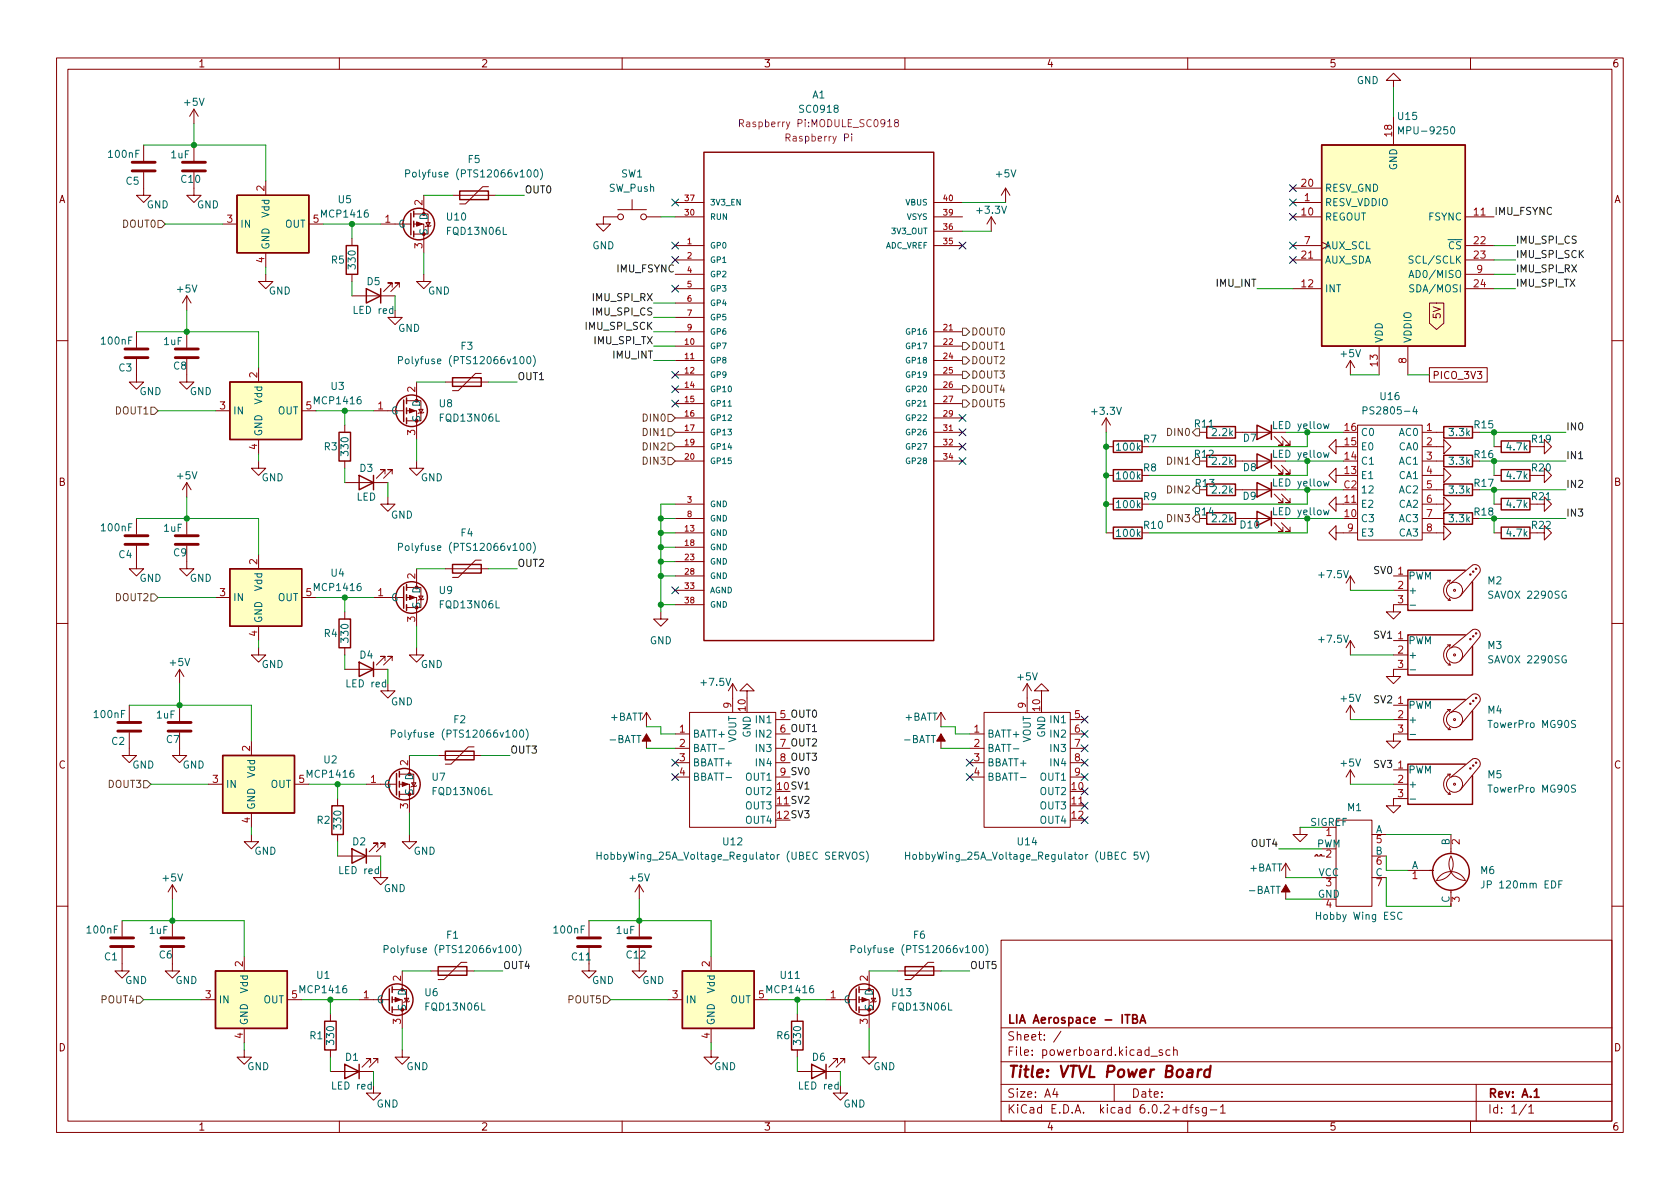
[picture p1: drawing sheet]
<svg xmlns="http://www.w3.org/2000/svg" width="297mm" height="210mm" viewBox="0 0 297 210" stroke-linecap="round" stroke-linejoin="round" font-family="sans-serif">
<defs><g id="words">
<text font-size="2.8" fill="#840000" x="178" y="190.6">Title: VTVL Power Board</text>
<g font-size="2.1" fill="#840000">
<text x="178" y="184">Sheet: /</text>
<text x="178" y="181">LIA Aerospace - ITBA</text>
<text x="178" y="186.7">File: powerboard.kicad_sch</text>
<text x="178" y="196.9">KiCad E.D.A. kicad 6.0.2+dfsg-1</text>
<text x="178" y="194.1">Size: A4</text>
<text x="200" y="194.1">Date:</text>
<text x="263" y="194.1">Rev: A.1</text>
<text x="263" y="196.9">Id: 1/1</text>
</g>
<g font-size="1.8" fill="#840000">
<text x="35" y="11.9">1</text>
<text x="85" y="11.9">2</text>
<text x="135" y="11.9">3</text>
<text x="185" y="11.9">4</text>
<text x="235" y="11.9">5</text>
<text x="285" y="11.9">6</text>
<text x="10.3" y="35.9">A</text>
<text x="285.3" y="35.9">A</text>
<text x="254.7" y="56.2" transform="rotate(-90 254.7 56.2)">5V</text>
<text x="253.2" y="67">PICO_3V3</text>
<text x="10.3" y="85.9">B</text>
<text x="285.3" y="85.9">B</text>
<text x="10.3" y="135.9">C</text>
<text x="285.3" y="135.9">C</text>
<text x="10.3" y="185.9">D</text>
<text x="285.3" y="185.9">D</text>
<text x="35" y="199.9">1</text>
<text x="85" y="199.9">2</text>
<text x="135" y="199.9">3</text>
<text x="185" y="199.9">4</text>
<text x="235" y="199.9">5</text>
<text x="285" y="199.9">6</text>
</g>
<g font-size="1.8" fill="#006464">
<text x="143.6" y="17.4">A1</text>
<text x="239.9" y="14.9">GND</text>
<text x="32.7" y="18.7">+5V</text>
<text x="141.6" y="19.9">SC0918</text>
<text x="247.2" y="21.2">U15</text>
<text x="248" y="23.7">MPU-9250</text>
<text x="19.3" y="27.9">100nF</text>
<text x="30.3" y="28">1uF</text>
<text x="82.8" y="28.8">F5</text>
<text x="22.3" y="32.7">C5</text>
<text x="32.1" y="32.3">C10</text>
<text x="59.8" y="35.9">U5</text>
<text x="73.2" y="31.4">Polyfuse (PTS12066v100)</text>
<text x="107.7" y="33.9">SW_Push</text>
<text x="109.8" y="31.4">SW1</text>
<text x="176.2" y="31.4">+5V</text>
<text x="234.2" y="33.9">RESV_GND</text>
<text x="247" y="30.1" transform="rotate(-90 247 30.1)">GND</text>
<text x="25.9" y="36.8">GND</text>
<text x="34.8" y="36.8">GND</text>
<text x="42.4" y="40.3">IN</text>
<text x="47.6" y="38.4" transform="rotate(-90 47.6 38.4)">Vdd</text>
<text x="50.4" y="40.3">OUT</text>
<text x="57" y="38.5">MCP1416</text>
<text x="70.4" y="40.3">G</text>
<text x="75.6" y="41.7" transform="rotate(-90 75.6 41.7)">S</text>
<text x="75.6" y="38.9" transform="rotate(-90 75.6 38.9)">D</text>
<text x="79.1" y="39">U10</text>
<text x="79.2" y="41.5">FQD13N06L</text>
<text x="172.9" y="37.8">+3.3V</text>
<text x="234.2" y="36.4">RESV_VDDIO</text>
<text x="234.2" y="39">REGOUT</text>
<text x="252.6" y="39">FSYNC</text>
<text x="47.6" y="44.2" transform="rotate(-90 47.6 44.2)">GND</text>
<text x="58.6" y="46.6">R5</text>
<text x="62.9" y="47.4" transform="rotate(-90 62.9 47.4)">330</text>
<text x="104.7" y="44.1">GND</text>
<text x="234.2" y="46.6">AUX_SDA</text>
<text x="234.2" y="44.1">AUX_SCL</text>
<text x="249.7" y="46.6">SCL/SCLK</text>
<text x="254.7" y="44.1">~{CS}</text>
<text x="31.4" y="51.7">+5V</text>
<text x="47.5" y="52.1">GND</text>
<text x="64.9" y="50.4">D5</text>
<text x="75.7" y="52.1">GND</text>
<text x="234.2" y="51.7">INT</text>
<text x="249.8" y="51.7">SDA/MOSI</text>
<text x="250" y="49.1">AD0/MISO</text>
<text x="62.6" y="55.5">LED red</text>
<text x="70.4" y="58.7">GND</text>
<text x="18" y="60.9">100nF</text>
<text x="21" y="65.7">C3</text>
<text x="29" y="61">1uF</text>
<text x="30.7" y="65.3">C8</text>
<text x="71.9" y="64.4">Polyfuse (PTS12066v100)</text>
<text x="81.5" y="61.8">F3</text>
<text x="237.1" y="63.2">+5V</text>
<text x="244.5" y="60.7" transform="rotate(-90 244.5 60.7)">VDD</text>
<text x="249.6" y="60.7" transform="rotate(-90 249.6 60.7)">VDDIO</text>
<text x="24.6" y="69.9">GND</text>
<text x="33.5" y="69.9">GND</text>
<text x="46.4" y="71.4" transform="rotate(-90 46.4 71.4)">Vdd</text>
<text x="55.8" y="71.5">MCP1416</text>
<text x="58.6" y="68.9">U3</text>
<text x="74.3" y="71.9" transform="rotate(-90 74.3 71.9)">D</text>
<text x="244.1" y="70.7">U16</text>
<text x="41.1" y="73.3">IN</text>
<text x="46.4" y="77.2" transform="rotate(-90 46.4 77.2)">GND</text>
<text x="49.1" y="73.3">OUT</text>
<text x="69.1" y="73.3">G</text>
<text x="74.3" y="74.7" transform="rotate(-90 74.3 74.7)">S</text>
<text x="77.7" y="72">U8</text>
<text x="78" y="74.5">FQD13N06L</text>
<text x="193.2" y="73.3">+3.3V</text>
<text x="211.3" y="75.6">R11</text>
<text x="214.4" y="77.1">2.2k</text>
<text x="225.3" y="75.9">LED yellow</text>
<text x="240.5" y="77.1">C0</text>
<text x="241.8" y="73.3">PS2805-4</text>
<text x="247.4" y="77.1">AC0</text>
<text x="256.3" y="77.1">3.3k</text>
<text x="260.7" y="75.7">R15</text>
<text x="57.3" y="79.6">R3</text>
<text x="61.6" y="80.4" transform="rotate(-90 61.6 80.4)">330</text>
<text x="63.6" y="83.4">D3</text>
<text x="197.5" y="79.7">100k</text>
<text x="202.2" y="78.3">R7</text>
<text x="202.2" y="83.4">R8</text>
<text x="211.3" y="80.9">R12</text>
<text x="214.4" y="82.2">2.2k</text>
<text x="219.8" y="83.3">D8</text>
<text x="219.8" y="78.1">D7</text>
<text x="225.3" y="80.9">LED yellow</text>
<text x="240.5" y="82.2">C1</text>
<text x="240.5" y="79.6">E0</text>
<text x="247.4" y="79.6">CA0</text>
<text x="247.4" y="82.2">AC1</text>
<text x="256.3" y="82.2">3.3k</text>
<text x="266.5" y="79.6">4.7k</text>
<text x="270.9" y="83.4">R20</text>
<text x="270.9" y="78.3">R19</text>
<text x="31.4" y="84.7">+5V</text>
<text x="46.2" y="85.1">GND</text>
<text x="63" y="88.5">LED</text>
<text x="74.4" y="85.1">GND</text>
<text x="197.5" y="84.8">100k</text>
<text x="197.5" y="89.8">100k</text>
<text x="202.2" y="88.4">R9</text>
<text x="211.4" y="86.1">R13</text>
<text x="214.4" y="87.3">2.2k</text>
<text x="219.8" y="88.4">D9</text>
<text x="225.3" y="86">LED yellow</text>
<text x="240.5" y="89.8">E2</text>
<text x="240.5" y="84.7">E1</text>
<text x="240.5" y="87.2">12</text>
<text x="247.4" y="84.7">CA1</text>
<text x="247.4" y="87.2">AC2</text>
<text x="247.4" y="89.8">CA2</text>
<text x="256.3" y="87.3">3.3k</text>
<text x="266.5" y="84.7">4.7k</text>
<text x="266.5" y="89.8">4.7k</text>
<text x="270.9" y="88.4">R21</text>
<text x="18" y="93.9">100nF</text>
<text x="29" y="94">1uF</text>
<text x="69.1" y="91.7">GND</text>
<text x="81.5" y="94.9">F4</text>
<text x="197.5" y="94.9">100k</text>
<text x="202.3" y="93.5">R10</text>
<text x="211.3" y="91.1">R14</text>
<text x="214.4" y="92.3">2.2k</text>
<text x="219.4" y="93.4">D10</text>
<text x="225.3" y="91.1">LED yellow</text>
<text x="240.5" y="92.3">C3</text>
<text x="240.5" y="94.9">E3</text>
<text x="247.4" y="92.3">AC3</text>
<text x="247.4" y="94.9">CA3</text>
<text x="256.3" y="92.3">3.3k</text>
<text x="266.5" y="94.9">4.7k</text>
<text x="270.9" y="93.5">R22</text>
<text x="21" y="98.7">C4</text>
<text x="30.7" y="98.4">C9</text>
<text x="58.6" y="102">U4</text>
<text x="71.9" y="97.4">Polyfuse (PTS12066v100)</text>
<text x="24.6" y="102.9">GND</text>
<text x="33.5" y="102.9">GND</text>
<text x="41.1" y="106.3">IN</text>
<text x="46.4" y="104.4" transform="rotate(-90 46.4 104.4)">Vdd</text>
<text x="49.1" y="106.3">OUT</text>
<text x="55.8" y="104.5">MCP1416</text>
<text x="69.1" y="106.3">G</text>
<text x="74.3" y="107.7" transform="rotate(-90 74.3 107.7)">S</text>
<text x="74.3" y="104.9" transform="rotate(-90 74.3 104.9)">D</text>
<text x="77.7" y="105">U9</text>
<text x="78" y="107.6">FQD13N06L</text>
<text x="233.4" y="102.2">+7.5V</text>
<text x="248.9" y="102.5">PWM</text>
<text x="248.9" y="105">+</text>
<text x="263.1" y="103.3">M2</text>
<text x="263.5" y="105.9">SAVOX 2290SG</text>
<text x="46.4" y="110.2" transform="rotate(-90 46.4 110.2)">GND</text>
<text x="57.3" y="112.6">R4</text>
<text x="61.6" y="113.5" transform="rotate(-90 61.6 113.5)">330</text>
<text x="114.9" y="113.9">GND</text>
<text x="233.4" y="113.7">+7.5V</text>
<text x="248.9" y="113.9">PWM</text>
<text x="30.1" y="117.8">+5V</text>
<text x="46.2" y="118.1">GND</text>
<text x="63.6" y="116.5">D4</text>
<text x="74.4" y="118.1">GND</text>
<text x="248.9" y="116.5">+</text>
<text x="263.1" y="114.7">M3</text>
<text x="263.5" y="117.3">SAVOX 2290SG</text>
<text x="61.4" y="121.5">LED red</text>
<text x="69.1" y="124.7">GND</text>
<text x="124.1" y="121.3">+7.5V</text>
<text x="180" y="120.3">+5V</text>
<text x="237.1" y="124.1">+5V</text>
<text x="248.9" y="125.3">PWM</text>
<text x="16.8" y="127">100nF</text>
<text x="19.8" y="131.7">C2</text>
<text x="27.7" y="127">1uF</text>
<text x="29.4" y="131.4">C7</text>
<text x="70.6" y="130.4">Polyfuse (PTS12066v100)</text>
<text x="80.2" y="127.9">F2</text>
<text x="107.9" y="131.4">-BATT</text>
<text x="107.9" y="127.4">+BATT</text>
<text x="122.4" y="130.4">BATT+</text>
<text x="130.2" y="131.4" transform="rotate(-90 130.2 131.4)">VOUT</text>
<text x="132.7" y="130.4" transform="rotate(-90 132.7 130.4)">GND</text>
<text x="133.9" y="127.9">IN1</text>
<text x="133.9" y="130.4">IN2</text>
<text x="159.9" y="131.4">-BATT</text>
<text x="160" y="127.4">+BATT</text>
<text x="174.5" y="130.4">BATT+</text>
<text x="182.2" y="131.4" transform="rotate(-90 182.2 131.4)">VOUT</text>
<text x="184.8" y="130.4" transform="rotate(-90 184.8 130.4)">GND</text>
<text x="186" y="127.9">IN1</text>
<text x="186" y="130.4">IN2</text>
<text x="248.9" y="127.9">+</text>
<text x="263.1" y="126.2">M4</text>
<text x="263.6" y="128.7">TowerPro MG90S</text>
<text x="23.4" y="135.9">GND</text>
<text x="32.3" y="135.9">GND</text>
<text x="45.1" y="137.4" transform="rotate(-90 45.1 137.4)">Vdd</text>
<text x="54.5" y="137.5">MCP1416</text>
<text x="57.3" y="135">U2</text>
<text x="73" y="137.9" transform="rotate(-90 73 137.9)">D</text>
<text x="122.4" y="133">BATT-</text>
<text x="122.4" y="135.5">BBATT+</text>
<text x="133.9" y="133">IN3</text>
<text x="133.9" y="135.5">IN4</text>
<text x="174.5" y="133">BATT-</text>
<text x="174.5" y="135.5">BBATT+</text>
<text x="186" y="133">IN3</text>
<text x="186" y="135.5">IN4</text>
<text x="237.1" y="135.5">+5V</text>
<text x="248.9" y="136.8">PWM</text>
<text x="263.1" y="137.6">M5</text>
<text x="39.9" y="139.3">IN</text>
<text x="45.1" y="143.3" transform="rotate(-90 45.1 143.3)">GND</text>
<text x="47.8" y="139.3">OUT</text>
<text x="67.8" y="139.3">G</text>
<text x="73" y="140.7" transform="rotate(-90 73 140.7)">S</text>
<text x="76.4" y="138">U7</text>
<text x="76.7" y="140.6">FQD13N06L</text>
<text x="122.4" y="138">BBATT-</text>
<text x="131.9" y="140.6">OUT2</text>
<text x="131.9" y="143.1">OUT3</text>
<text x="131.9" y="138">OUT1</text>
<text x="174.5" y="138">BBATT-</text>
<text x="184" y="140.6">OUT2</text>
<text x="184" y="143.1">OUT3</text>
<text x="184" y="138">OUT1</text>
<text x="238.3" y="143.4">M1</text>
<text x="248.9" y="139.3">+</text>
<text x="263.6" y="140.1">TowerPro MG90S</text>
<text x="56.1" y="145.7">R2</text>
<text x="60.3" y="146.5" transform="rotate(-90 60.3 146.5)">330</text>
<text x="62.4" y="149.5">D2</text>
<text x="127.9" y="149.5">U12</text>
<text x="131.9" y="145.7">OUT4</text>
<text x="180" y="149.5">U14</text>
<text x="184" y="145.7">OUT4</text>
<text x="231.7" y="146">SIGREF</text>
<text x="232.8" y="149.9">PWM</text>
<text x="243.2" y="147.3">A</text>
<text x="256.3" y="149.5" transform="rotate(-90 256.3 149.5)">B</text>
<text x="28.9" y="155.9">+5V</text>
<text x="45" y="151.1">GND</text>
<text x="60.1" y="154.6">LED red</text>
<text x="73.1" y="151.1">GND</text>
<text x="106.9" y="152">HobbyWing_25A_Voltage_Regulator (UBEC SERVOS)</text>
<text x="111.4" y="155.9">+5V</text>
<text x="161.6" y="152">HobbyWing_25A_Voltage_Regulator (UBEC 5V)</text>
<text x="220.9" y="154.1">+BATT</text>
<text x="233.1" y="154.9">VCC</text>
<text x="243.2" y="151.1">B</text>
<text x="243.2" y="154.9">C</text>
<text x="249.6" y="153.7">A</text>
<text x="261.8" y="154.6">M6</text>
<text x="67.8" y="157.7">GND</text>
<text x="220.9" y="158.1">-BATT</text>
<text x="233" y="158.7">GND</text>
<text x="256.3" y="159.6" transform="rotate(-90 256.3 159.6)">C</text>
<text x="262.7" y="157.1">JP 120mm EDF</text>
<text x="15.5" y="165.1">100nF</text>
<text x="26.5" y="165.1">1uF</text>
<text x="79" y="166">F1</text>
<text x="98.1" y="165.1">100nF</text>
<text x="109" y="165.1">1uF</text>
<text x="161.5" y="166">F6</text>
<text x="233.1" y="162.6">Hobby Wing ESC</text>
<text x="18.5" y="169.8">C1</text>
<text x="22.1" y="174">GND</text>
<text x="28.2" y="169.5">C6</text>
<text x="31" y="174">GND</text>
<text x="56" y="173.1">U1</text>
<text x="69.3" y="168.5">Polyfuse (PTS12066v100)</text>
<text x="101.2" y="169.8">C11</text>
<text x="104.7" y="174">GND</text>
<text x="110.8" y="169.5">C12</text>
<text x="113.5" y="174">GND</text>
<text x="138.1" y="173.1">U11</text>
<text x="151.9" y="168.5">Polyfuse (PTS12066v100)</text>
<text x="38.6" y="177.4">IN</text>
<text x="43.8" y="175.5" transform="rotate(-90 43.8 175.5)">Vdd</text>
<text x="46.6" y="177.4">OUT</text>
<text x="53.2" y="175.6">MCP1416</text>
<text x="66.5" y="177.4">G</text>
<text x="71.8" y="178.8" transform="rotate(-90 71.8 178.8)">S</text>
<text x="71.8" y="176" transform="rotate(-90 71.8 176)">D</text>
<text x="75.1" y="176.1">U6</text>
<text x="75.4" y="178.7">FQD13N06L</text>
<text x="121.2" y="177.4">IN</text>
<text x="126.4" y="175.5" transform="rotate(-90 126.4 175.5)">Vdd</text>
<text x="129.1" y="177.4">OUT</text>
<text x="135.8" y="175.6">MCP1416</text>
<text x="149.1" y="177.4">G</text>
<text x="154.3" y="178.8" transform="rotate(-90 154.3 178.8)">S</text>
<text x="154.3" y="176" transform="rotate(-90 154.3 176)">D</text>
<text x="157.8" y="176.1">U13</text>
<text x="158" y="178.7">FQD13N06L</text>
<text x="43.8" y="181.4" transform="rotate(-90 43.8 181.4)">GND</text>
<text x="54.8" y="183.8">R1</text>
<text x="59.1" y="184.6" transform="rotate(-90 59.1 184.6)">330</text>
<text x="126.4" y="181.4" transform="rotate(-90 126.4 181.4)">GND</text>
<text x="137.3" y="183.8">R6</text>
<text x="141.6" y="184.6" transform="rotate(-90 141.6 184.6)">330</text>
<text x="43.7" y="189.2">GND</text>
<text x="61.1" y="187.6">D1</text>
<text x="71.8" y="189.2">GND</text>
<text x="126.2" y="189.2">GND</text>
<text x="143.6" y="187.6">D6</text>
<text x="154.4" y="189.2">GND</text>
<text x="58.8" y="192.7">LED red</text>
<text x="66.6" y="195.8">GND</text>
<text x="141.4" y="192.7">LED red</text>
<text x="149.1" y="195.8">GND</text>
</g>
<g font-size="1.8" fill="#840084">
<text x="131.5" y="22.5">Raspberry Pi:MODULE_SC0918</text>
<text x="139.3" y="25">Raspberry Pi</text>
</g>
<g font-size="1.8" fill="#a90000">
<text x="246.1" y="24.1" transform="rotate(-90 246.1 24.1)">18</text>
<text x="46.7" y="33.8" transform="rotate(-90 46.7 33.8)">2</text>
<text x="230.2" y="33">20</text>
<text x="230.6" y="35.6">1</text>
<text x="40.1" y="39.4">3</text>
<text x="55.4" y="39.4">5</text>
<text x="68.1" y="39.4">1</text>
<text x="74.7" y="36.3" transform="rotate(-90 74.7 36.3)">2</text>
<text x="230.2" y="38.1">10</text>
<text x="260.6" y="38.1">11</text>
<text x="46.7" y="46.5" transform="rotate(-90 46.7 46.5)">4</text>
<text x="74.7" y="43.9" transform="rotate(-90 74.7 43.9)">3</text>
<text x="230.2" y="45.7">21</text>
<text x="230.6" y="43.2">7</text>
<text x="260.6" y="43.2">22</text>
<text x="260.6" y="45.7">23</text>
<text x="230.2" y="50.8">12</text>
<text x="260.6" y="50.8">24</text>
<text x="261.1" y="48.3">9</text>
<text x="243.6" y="64.7" transform="rotate(-90 243.6 64.7)">13</text>
<text x="248.7" y="64.2" transform="rotate(-90 248.7 64.2)">8</text>
<text x="45.5" y="66.8" transform="rotate(-90 45.5 66.8)">2</text>
<text x="73.4" y="69.3" transform="rotate(-90 73.4 69.3)">2</text>
<text x="38.9" y="72.4">3</text>
<text x="54.1" y="72.4">5</text>
<text x="66.8" y="72.4">1</text>
<text x="73.4" y="76.9" transform="rotate(-90 73.4 76.9)">3</text>
<text x="237.8" y="76.2">16</text>
<text x="252.2" y="76.2">1</text>
<text x="45.5" y="79.5" transform="rotate(-90 45.5 79.5)">4</text>
<text x="237.8" y="83.8">13</text>
<text x="237.8" y="81.3">14</text>
<text x="237.8" y="78.7">15</text>
<text x="252.2" y="78.7">2</text>
<text x="252.2" y="81.3">3</text>
<text x="252.2" y="83.8">4</text>
<text x="237.6" y="86.4">C2</text>
<text x="237.8" y="88.9">11</text>
<text x="252.2" y="86.4">5</text>
<text x="252.2" y="88.9">6</text>
<text x="237.8" y="91.4">10</text>
<text x="238.3" y="94">9</text>
<text x="252.2" y="91.4">7</text>
<text x="252.2" y="94">8</text>
<text x="45.5" y="99.8" transform="rotate(-90 45.5 99.8)">2</text>
<text x="247.2" y="101.6">1</text>
<text x="38.9" y="105.4">3</text>
<text x="54.1" y="105.4">5</text>
<text x="66.8" y="105.4">1</text>
<text x="73.4" y="102.3" transform="rotate(-90 73.4 102.3)">2</text>
<text x="247.2" y="104.1">2</text>
<text x="247.2" y="106.7">3</text>
<text x="45.5" y="112.5" transform="rotate(-90 45.5 112.5)">4</text>
<text x="73.4" y="110" transform="rotate(-90 73.4 110)">3</text>
<text x="247.2" y="113">1</text>
<text x="247.2" y="115.6">2</text>
<text x="247.2" y="118.1">3</text>
<text x="129.3" y="125.2" transform="rotate(-90 129.3 125.2)">9</text>
<text x="131.8" y="125.7" transform="rotate(-90 131.8 125.7)">10</text>
<text x="181.4" y="125.2" transform="rotate(-90 181.4 125.2)">9</text>
<text x="183.9" y="125.7" transform="rotate(-90 183.9 125.7)">10</text>
<text x="247.2" y="124.5">1</text>
<text x="120.2" y="129.5">1</text>
<text x="172.2" y="129.5">1</text>
<text x="190" y="127">5</text>
<text x="190" y="129.5">6</text>
<text x="247.2" y="127">2</text>
<text x="247.2" y="129.5">3</text>
<text x="44.2" y="132.8" transform="rotate(-90 44.2 132.8)">2</text>
<text x="72.1" y="135.4" transform="rotate(-90 72.1 135.4)">2</text>
<text x="120.2" y="132.1">2</text>
<text x="120.2" y="134.6">3</text>
<text x="120.2" y="137.2">4</text>
<text x="172.2" y="132.1">2</text>
<text x="172.2" y="134.6">3</text>
<text x="172.2" y="137.2">4</text>
<text x="190" y="132.1">7</text>
<text x="190" y="134.6">8</text>
<text x="190" y="137.2">9</text>
<text x="247.2" y="135.9">1</text>
<text x="37.6" y="138.4">3</text>
<text x="52.8" y="138.4">5</text>
<text x="65.5" y="138.4">1</text>
<text x="72.1" y="143" transform="rotate(-90 72.1 143)">3</text>
<text x="189.5" y="139.7">10</text>
<text x="189.5" y="142.2">11</text>
<text x="247.2" y="138.4">2</text>
<text x="247.2" y="141">3</text>
<text x="44.2" y="145.5" transform="rotate(-90 44.2 145.5)">4</text>
<text x="189.5" y="144.8">12</text>
<text x="234.5" y="147.8">1</text>
<text x="243.3" y="149.1">5</text>
<text x="258.1" y="149.3" transform="rotate(-90 258.1 149.3)">2</text>
<text x="234.5" y="151.6">2</text>
<text x="243.3" y="152.9">6</text>
<text x="249.7" y="155.4">1</text>
<text x="234.5" y="156.7">3</text>
<text x="234.5" y="160.5">4</text>
<text x="243.3" y="156.7">7</text>
<text x="258.1" y="159.5" transform="rotate(-90 258.1 159.5)">3</text>
<text x="42.9" y="170.9" transform="rotate(-90 42.9 170.9)">2</text>
<text x="70.9" y="173.5" transform="rotate(-90 70.9 173.5)">2</text>
<text x="125.5" y="170.9" transform="rotate(-90 125.5 170.9)">2</text>
<text x="153.4" y="173.5" transform="rotate(-90 153.4 173.5)">2</text>
<text x="36.3" y="176.5">3</text>
<text x="51.6" y="176.5">5</text>
<text x="64.3" y="176.5">1</text>
<text x="118.9" y="176.5">3</text>
<text x="134.1" y="176.5">5</text>
<text x="146.8" y="176.5">1</text>
<text x="42.9" y="183.6" transform="rotate(-90 42.9 183.6)">4</text>
<text x="70.9" y="181.1" transform="rotate(-90 70.9 181.1)">3</text>
<text x="125.5" y="183.6" transform="rotate(-90 125.5 183.6)">4</text>
<text x="153.4" y="181.1" transform="rotate(-90 153.4 181.1)">3</text>
</g>
<g font-size="1.8" fill="#0f0f0f">
<text x="92.7" y="34.2">OUT0</text>
<text x="264.2" y="38">IMU_FSYNC</text>
<text x="268" y="43.1">IMU_SPI_CS</text>
<text x="268" y="45.6">IMU_SPI_SCK</text>
<text x="105.1" y="53.2">IMU_SPI_RX</text>
<text x="109.2" y="48.2">IMU_FSYNC</text>
<text x="215.2" y="50.7">IMU_INT</text>
<text x="268" y="48.2">IMU_SPI_RX</text>
<text x="268" y="50.7">IMU_SPI_TX</text>
<text x="103.8" y="58.3">IMU_SPI_SCK</text>
<text x="105.1" y="55.8">IMU_SPI_CS</text>
<text x="105.2" y="60.9">IMU_SPI_TX</text>
<text x="108.5" y="63.4">IMU_INT</text>
<text x="91.4" y="67.2">OUT1</text>
<text x="276.9" y="76.1">IN0</text>
<text x="276.9" y="81.2">IN1</text>
<text x="276.9" y="86.3">IN2</text>
<text x="276.9" y="91.3">IN3</text>
<text x="91.4" y="100.2">OUT2</text>
<text x="243" y="101.5">SV0</text>
<text x="243" y="112.9">SV1</text>
<text x="243" y="124.4">SV2</text>
<text x="137.9" y="127">5 OUT0</text>
<text x="137.9" y="129.5">6 OUT1</text>
<text x="90.2" y="133.2">OUT3</text>
<text x="137.9" y="132.1">7 OUT2</text>
<text x="137.9" y="134.6">8 OUT3</text>
<text x="137.9" y="137.2">9 SV0</text>
<text x="243" y="135.8">SV3</text>
<text x="137.4" y="139.7">10SV1</text>
<text x="137.4" y="142.2">11SV2</text>
<text x="137.4" y="144.8">12SV3</text>
<text x="221.3" y="149.8">OUT4</text>
<text x="88.9" y="171.3">OUT4</text>
<text x="171.4" y="171.3">OUT5</text>
</g>
<g font-size="1.8" fill="#725600">
<text x="21.8" y="40.3">DOUT0</text>
<text x="171.6" y="59.3">DOUT0</text>
<text x="171.6" y="64.4">DOUT2</text>
<text x="171.6" y="61.8">DOUT1</text>
<text x="171.6" y="66.9">DOUT3</text>
<text x="171.6" y="69.5">DOUT4</text>
<text x="20.5" y="73.3">DOUT1</text>
<text x="113.9" y="74.5">DIN0</text>
<text x="113.9" y="77.1">DIN1</text>
<text x="171.6" y="72">DOUT5</text>
<text x="206.6" y="77.1">DIN0</text>
<text x="113.9" y="82.2">DIN3</text>
<text x="113.9" y="79.6">DIN2</text>
<text x="206.6" y="82.2">DIN1</text>
<text x="206.6" y="87.2">DIN2</text>
<text x="206.6" y="92.3">DIN3</text>
<text x="20.5" y="106.3">DOUT2</text>
<text x="19.2" y="139.3">DOUT3</text>
<text x="18" y="177.4">POUT4</text>
<text x="100.6" y="177.4">POUT5</text>
</g>
<g font-size="1.8" fill="#009600">
<text x="260.7" y="81">R16</text>
<text x="260.7" y="86.1">R17</text>
<text x="260.7" y="91.2">R18</text>
</g>
<g font-size="1.4" fill="#a90000">
<text x="121.1" y="35.6">37</text>
<text x="166.9" y="35.6">40</text>
<text x="121.1" y="38.1">30</text>
<text x="166.9" y="40.6">36</text>
<text x="166.9" y="38.1">39</text>
<text x="121.5" y="43.2">1</text>
<text x="121.5" y="45.7">2</text>
<text x="166.9" y="43.2">35</text>
<text x="121.5" y="48.3">4</text>
<text x="121.5" y="50.8">5</text>
<text x="121.5" y="53.3">6</text>
<text x="121.5" y="55.9">7</text>
<text x="121.5" y="58.4">9</text>
<text x="166.9" y="58.4">21</text>
<text x="121.1" y="61">10</text>
<text x="121.1" y="63.5">11</text>
<text x="166.9" y="61">22</text>
<text x="166.9" y="63.5">24</text>
<text x="121.1" y="66">12</text>
<text x="121.1" y="68.6">14</text>
<text x="121.1" y="71.1">15</text>
<text x="166.9" y="66">25</text>
<text x="166.9" y="68.6">26</text>
<text x="166.9" y="71.1">27</text>
<text x="121.1" y="73.7">16</text>
<text x="121.1" y="76.2">17</text>
<text x="166.9" y="73.7">29</text>
<text x="166.9" y="76.2">31</text>
<text x="121.1" y="78.7">19</text>
<text x="121.1" y="81.3">20</text>
<text x="166.9" y="78.7">32</text>
<text x="166.9" y="81.3">34</text>
<text x="121.5" y="88.9">3</text>
<text x="121.1" y="94">13</text>
<text x="121.5" y="91.4">8</text>
<text x="121.1" y="96.5">18</text>
<text x="121.1" y="99.1">23</text>
<text x="121.1" y="101.6">28</text>
<text x="121.1" y="104.1">33</text>
<text x="121.1" y="106.7">38</text>
</g>
<g font-size="1.4" fill="#006464">
<text x="125.5" y="38.9">RUN</text>
<text x="125.5" y="36.3">3V3_EN</text>
<text x="157.8" y="41.4">3V3_OUT</text>
<text x="160.2" y="36.3">VBUS</text>
<text x="160.3" y="38.9">VSYS</text>
<text x="125.5" y="43.9">GP0</text>
<text x="125.5" y="46.5">GP1</text>
<text x="156.5" y="43.9">ADC_VREF</text>
<text x="125.5" y="49">GP2</text>
<text x="125.5" y="51.6">GP3</text>
<text x="125.5" y="54.1">GP4</text>
<text x="125.5" y="56.6">GP5</text>
<text x="125.5" y="59.2">GP6</text>
<text x="160.5" y="59.2">GP16</text>
<text x="125.5" y="61.7">GP7</text>
<text x="125.5" y="64.3">GP8</text>
<text x="160.5" y="61.7">GP17</text>
<text x="160.5" y="64.3">GP18</text>
<text x="125.5" y="66.8">GP9</text>
<text x="125.5" y="69.3">GP10</text>
<text x="125.5" y="71.9">GP11</text>
<text x="160.5" y="66.8">GP19</text>
<text x="160.5" y="69.3">GP20</text>
<text x="160.5" y="71.9">GP21</text>
<text x="125.5" y="74.4">GP12</text>
<text x="125.5" y="77">GP13</text>
<text x="160.5" y="74.4">GP22</text>
<text x="160.5" y="77">GP26</text>
<text x="125.5" y="79.5">GP14</text>
<text x="125.5" y="82">GP15</text>
<text x="160.5" y="79.5">GP27</text>
<text x="160.5" y="82">GP28</text>
<text x="125.5" y="89.7">GND</text>
<text x="125.5" y="94.7">GND</text>
<text x="125.5" y="92.2">GND</text>
<text x="125.5" y="97.3">GND</text>
<text x="125.5" y="99.8">GND</text>
<text x="125.5" y="102.4">GND</text>
<text x="125.5" y="104.9">AGND</text>
<text x="125.5" y="107.4">GND</text>
</g>
</g></defs>
<g fill="none" stroke="#840000" stroke-width=".18">
<path d="M10 10.2h277v190.1h-277zM12 12.2h273v186.1h-273zM34.3 19.3l-.8 1.3M34.3 19.3v2.5M34.3 19.3l.8 1.3M60 10.2v2M110 10.2v2M160 10.2v2M210 10.2v2M246.4 14.2h-1.3l1.3-1.3 1.2 1.3h-1.2v1.3M260 10.2v2M25.4 30.5v4h1.3l-1.3 1.3-1.3-1.3h1.3"/>
<path d="M25.4 25.6v2.8M34.3 30.5v4h1.3l-1.3 1.3-1.3-1.3h1.3M34.3 25.6v2.8M39.4 39.6h2.5M47 32v2.5M54.6 39.6h2.5M67.3 39.6h5.3M73.2 39.6h1.7v5.1M73.2 37.8h2.5v3.6h-2.5M74.9 34.5v2.6M75.3 39.4h.8l-.4 .6zM76.2 39.9l-.1 .1h-.8l-.1 .1"/>
<path d="M80 34.5h7.6M86.4 33h-1.1l-3 3.1h-1M109.2 38.3h-2.5v1.3h1.2l-1.2 1.3-1.3-1.3h1.3M109.2 37.1h5.1M111.8 35.3v1.8M114.3 38.3h2.5M119.4 38.3h5.1M119.4 35.8h5.1M165.1 38.3h5.1M165.1 35.8h5.1M175.3 38.3l-.8 1.3M175.3 38.3v2.6"/>
<path d="M175.3 38.3l.7 1.3M177.8 33.3l-.8 1.2M177.8 33.3v2.5M177.8 33.3l.8 1.2M228.6 38.3h5.1M228.6 35.8h5.1M228.6 33.3h5.1M246.4 20.6v5M259.1 38.3h5.1M24.1 58.7v2.8M33 52.3l-.7 1.3M33 52.3v2.6"/>
<path d="M33 58.7v2.8M33 52.3l.8 1.3M47 48.5v1.3h1.3l-1.3 1.2-1.3-1.2h1.3M47 44.7v2.5M62.2 52.3h7.6M62.2 42.2v1.2M62.2 48.5v1.3M69.3 50.8v-.8h-.7h.7l-1.5 1.6M69.8 54.9v1.2h1.3l-1.3 1.3-1.2-1.3h1.2M70.6 50.8v-.8h-.8h.8l-1.5 1.6M74.9 48.5v1.3h1.3l-1.3 1.2-1.2-1.2h1.2M119.4 43.4h5.1"/>
<path d="M119.4 46h5.1M119.4 58.7h5.1M119.4 48.5h5.1M119.4 51h5.1M119.4 53.6h5.1M119.4 56.1h5.1M165.1 43.4h5.1M165.1 58.7h5.1M165.1 40.9h5.1M228.6 43.4h5.1M228.6 46h5.1M228.6 51h5.1"/>
<path d="M252.7 53.6h2.6v3.6l-1.3 1.1-1.3-1.1zM259.1 43.4h5.1M259.1 46h5.1M259.1 48.5h5.1M259.1 51h5.1M10 60.2h2M24.1 63.5v4.1h1.3l-1.3 1.2-1.2-1.2h1.2M33 63.5v4.1h1.3l-1.3 1.2-1.3-1.2h1.3M38.1 72.6h2.5M45.7 65v2.6M45.7 77.7v2.6M53.3 72.6h2.6"/>
<path d="M61 75.2v1.2M66 72.6h5.4M71.9 72.6h1.8v5.1M71.9 70.9h2.5v3.5h-2.5M73.7 67.6v2.5M74 72.4h.8l-.4 .6zM74.9 72.9l-.1 .1h-.8l-.1 .1M78.7 67.6h7.7M85.1 66h-1l-3.1 3.1h-1M119.4 61.2h5.1M119.4 63.7h5.1M119.4 66.3h5.1"/>
<path d="M119.4 68.8h5.1M119.4 71.4h5.1M119.4 73.9h5.1M119.4 76.4h5.1M119.4 79h5.1M165.1 61.2h5.1M165.1 63.7h5.1M165.1 66.3h5.1M165.1 68.8h5.1M165.1 71.4h5.1M165.1 73.9h5.1M165.1 76.4h5.1"/>
<path d="M165.1 79h5.1M195.6 79h1.2M195.6 73.9l-.8 1.3M195.6 73.9v2.5M195.6 73.9l.7 1.3M201.9 79h1.3M212.1 76.4h1.3M218.4 76.4h1.3M222.2 76.4h5.1M225.3 77.2l1.5 1.5h-.7h.7v-.7M226.6 77.2l1.5 1.5h-.8h.8v-.7M236.2 79v1.3l-1.3-1.3 1.3-1.3v1.3h1.3"/>
<path d="M238.8 63.7v2.6M238.8 63.7l-.8 1.3M238.8 63.7l.7 1.3M240 75.2h11.5v20.3h-11.5zM243.8 61.2v5.1M248.9 61.2v5.1M251.5 79h3.8v-1.3l1.2 1.3-1.2 1.3v-1.3M251.5 76.4h3.8M252.7 65h10.3v2.6h-10.3zM260.3 76.4h1.3M264.2 79h1.2M270.5 79h2.5v-1.3l1.3 1.3-1.3 1.3v-1.3"/>
<path d="M285 60.2h2M24.1 96.5v4.1h1.3l-1.3 1.2-1.2-1.2h1.2M24.1 91.7v2.8M33 96.5v4.1h1.3l-1.3 1.2-1.3-1.2h1.3M33 85.3v2.6M33 91.7v2.8M33 85.3l-.7 1.3M33 85.3l.8 1.3M45.7 81.5v1.3h1.3l-1.3 1.3-1.3-1.3h1.3M45.7 98v2.6M61 81.5v1.3M61 85.3h7.6"/>
<path d="M68.1 83.8v-.7h-.8h.8l-1.6 1.5M68.6 87.9v1.2h1.2l-1.2 1.3-1.3-1.3h1.3M69.3 83.8v-.7h-.7h.7l-1.5 1.5M73.7 81.5v1.3h1.2l-1.2 1.3-1.3-1.3h1.3M85.1 99.1h-1l-3.1 3h-1M119.4 94.2h5.1M119.4 96.8h5.1M119.4 81.5h5.1M119.4 99.3h5.1M119.4 89.1h5.1M119.4 91.7h5.1M165.1 81.5h5.1"/>
<path d="M195.6 94.2h1.2M195.6 89.1h1.2M195.6 84.1h1.2M201.9 94.2h1.3M201.9 89.1h1.3M201.9 84.1h1.3M218.4 81.5h1.3M218.4 91.7h1.3M218.4 86.6h1.3M222.2 81.5h5.1M222.2 91.7h5.1M222.2 86.6h5.1"/>
<path d="M225.3 92.5l1.5 1.5h-.7h.7v-.8M225.3 82.3l1.5 1.5h-.7h.7v-.7M225.3 87.4l1.5 1.5h-.7h.7v-.8M226.6 92.5l1.5 1.5h-.8h.8v-.8M226.6 82.3l1.5 1.5h-.8h.8v-.7M226.6 87.4l1.5 1.5h-.8h.8v-.8M236.2 94.2v1.3l-1.3-1.3 1.3-1.2v1.2h3.8M236.2 84.1v1.2l-1.3-1.2 1.3-1.3v1.3h1.3M236.2 89.1v1.3l-1.3-1.3 1.3-1.2v1.2h3.8M251.5 89.1h3.8v-1.2l1.2 1.2-1.2 1.3v-1.3M251.5 84.1h3.8v-1.3l1.2 1.3-1.2 1.2v-1.2M251.5 94.2h3.8v-1.2l1.2 1.2-1.2 1.3v-1.3"/>
<path d="M251.5 81.5h3.8M251.5 91.7h3.8M251.5 86.6h3.8M264.2 94.2h1.2M264.2 89.1h1.2M264.2 84.1h1.2M270.5 89.1h2.5v-1.2l1.3 1.2-1.3 1.3v-1.3M270.5 94.2h2.5v-1.2l1.3 1.2-1.3 1.3v-1.3M270.5 84.1h2.5v-1.3l1.3 1.3-1.3 1.2v-1.2M10 110.2h2M31.7 118.4v2.5M31.7 118.4l-.7 1.2"/>
<path d="M31.7 118.4l.8 1.2M38.1 105.7h2.5M45.7 114.5v1.3h1.3l-1.3 1.3-1.3-1.3h1.3M45.7 110.7v2.6M53.3 105.7h2.6M61 118.4h7.6M61 108.2v1.3M61 114.5v1.3M66 105.7h5.4M68.1 116.8v-.7h-.8h.8l-1.6 1.5M69.3 116.8v-.7h-.7h.7l-1.5 1.5M71.9 105.7h1.8v5"/>
<path d="M71.9 103.9h2.5v3.5h-2.5M73.7 114.5v1.3h1.2l-1.2 1.3-1.3-1.3h1.3M73.7 100.6v2.5M74 105.4h.8l-.4 .6zM74.9 105.9l-.1 .1h-.8l-.1 .2M78.7 100.6h7.7M116.8 108.2v1.3h1.3l-1.3 1.2-1.2-1.2h1.2M119.4 101.8h5.1M119.4 104.4h5.1M119.4 106.9h5.1M238.8 101.8l-.8 1.3M238.8 101.8v2.6"/>
<path d="M238.8 113.3v2.5M238.8 101.8l.7 1.3M238.8 113.3l-.8 1.2M238.8 113.3l.7 1.2M246.4 101.8h2.5M246.4 104.4h2.5M246.4 113.3h2.5M246.4 115.8h2.5M248.9 106.9h-2.5v1.3h1.2l-1.2 1.3-1.3-1.3h1.3M248.9 118.4h-2.5v1.2h1.2l-1.2 1.3-1.3-1.3h1.3M255.9 102.6h.5M255.9 114h.5"/>
<path d="M256 106.2h.4M256 117.6h.4M256.3 105.8l.1 .4M256.3 117.2l.1 .4M256.4 102.6a1.93 1.93 0 0 0-1.2 1.8 1.93 1.93 0 0 0 1.2 1.8M256.4 114a1.93 1.93 0 0 0-1.2 1.8 1.93 1.93 0 0 0 1.2 1.8M256.4 102.6l-.1 .4M256.4 114l-.1 .4M256.5 103.1l3.8-3.2a.94 .94 0 0 1 1.1 .2 .94 .94 0 0 1 .2 1.1l-3.4 4.2M256.5 114.5l3.8-3.1a.94 .94 0 0 1 1.1 .1 .94 .94 0 0 1 .2 1.1l-3.4 4.2M285 110.2h2M22.9 129.5v4.1h1.2l-1.2 1.3-1.3-1.3h1.3"/>
<path d="M22.9 124.7v2.8M31.7 129.5v4.1h1.3l-1.3 1.3-1.2-1.3h1.2M31.7 124.7v2.8M36.8 138.7h2.6M44.4 131.1v2.5M52.1 138.7h2.5M64.8 138.7h5.3M68.6 120.9v1.3h1.2l-1.2 1.2-1.3-1.2h1.3M70.6 138.7h1.8v5.1M70.6 136.9h2.6v3.6h-2.6M72.4 133.6v2.5M72.8 138.4h.7l-.3 .7z"/>
<path d="M73.7 138.9l-.2 .2h-.7l-.2 .1M77.5 133.6h7.6M83.8 132.1h-1l-3 3h-1.1M114.3 126l-.8 1.2M114.3 126v2.5M114.3 129.8v2.5M114.3 126l.8 1.2M119.4 129.8h2.5M119.4 132.3h2.5M119.4 134.9h2.5M119.4 137.4h2.5M121.9 126h15.3v20.3h-15.3z"/>
<path d="M129.5 120.9v5.1M129.5 120.9l-.7 1.3M129.5 120.9l.8 1.3M132.1 122.2h-1.3l1.3-1.3 1.2 1.3h-1.2v1.2M137.2 129.8h2.5M137.2 132.3h2.5M137.2 134.9h2.5M137.2 137.4h2.5M137.2 127.2h2.5M166.4 126v2.5M166.4 129.8v2.5M166.4 126l-.8 1.2"/>
<path d="M166.4 126l.7 1.2M171.4 129.8h2.6M171.4 132.3h2.6M171.4 134.9h2.6M171.4 137.4h2.6M174 126h15.2v20.3h-15.2zM181.6 120.9l-.8 1.3M181.6 120.9v5.1M181.6 120.9l.8 1.3M184.1 122.2h-1.2l1.2-1.3 1.3 1.3h-1.3v1.2M189.2 129.8h2.6M189.2 132.3h2.6"/>
<path d="M189.2 134.9h2.6M189.2 137.4h2.6M189.2 127.2h2.6M238.8 124.7v2.5M238.8 136.1v2.6M238.8 136.1l-.8 1.3M238.8 136.1l.7 1.3M238.8 124.7l-.8 1.3M238.8 124.7l.7 1.3M246.4 127.2h2.5M246.4 138.7h2.5M246.4 124.7h2.5"/>
<path d="M246.4 136.1h2.5M248.9 129.8h-2.5v1.3h1.2l-1.2 1.2-1.3-1.2h1.3M255.9 125.5h.5M255.9 136.9h.5M256 129h.4M256.3 128.6l.1 .4M256.4 125.5a1.93 1.93 0 0 0-1.2 1.7 1.93 1.93 0 0 0 1.2 1.8M256.4 136.9a1.93 1.93 0 0 0-1.2 1.8 1.93 1.93 0 0 0 1.2 1.8M256.4 125.5l-.1 .4M256.4 136.9l-.1 .4M256.5 126l3.8-3.2a.94 .94 0 0 1 1.1 .2 .94 .94 0 0 1 .2 1.1l-3.4 4.2M256.5 137.4l3.8-3.2a.94 .94 0 0 1 1.1 .2 .94 .94 0 0 1 .2 1.1l-3.4 4.2"/>
<path d="M30.5 156.5v2.5M30.5 156.5l-.8 1.2M30.5 156.5l.7 1.2M44.4 147.6v1.2h1.3l-1.3 1.3-1.2-1.3h1.2M44.4 143.8v2.5M59.7 151.4h7.6M59.7 141.2v1.3M59.7 147.6v1.2M66.8 149.9v-.8h-.8h.8l-1.5 1.5M67.3 153.9v1.3h1.3l-1.3 1.3-1.3-1.3h1.3M68.1 149.9v-.8h-.8h.8l-1.6 1.5M72.4 147.6v1.2h1.3l-1.3 1.3-1.3-1.3h1.3"/>
<path d="M113 156.5l-.7 1.2M113 156.5v2.5M113 156.5l.8 1.2M189.2 142.5h2.6M227.3 152.6l-.7 1.3M227.3 152.6v2.6M227.3 156.5v2.5M227.3 152.6l.8 1.3M229.9 146.3v1.3h1.2l-1.2 1.2-1.3-1.2h1.3M232.4 151.4h.3v-.3h.2v.3h.5v-.3h.3v.3h.5M236.2 145h6.4v15.3h-6.4zM242.6 147.6h2.5"/>
<path d="M242.6 151.4h2.5M242.6 155.2h2.5M248.9 153.9h4.5h-.7M248.9 141.2h-2.5v1.3h1.2l-1.2 1.3-1.3-1.3h1.3M256 140.5h.4M256.3 140.1l.1 .4M256.5 151.4a2.87 2.87 0 0 1-2.5 4.3 2.84 2.84 0 0 1 2.5-1.6 2.84 2.84 0 0 1 2.6 1.6 2.92 2.92 0 0 1-2.6-4.3zM256.5 147.6v3.3M256.5 157.4v2.9M10 160.2h2M21.6 167.6v4.1h1.3l-1.3 1.3-1.3-1.3h1.3M21.6 162.8v2.8"/>
<path d="M30.5 167.6v4.1h1.2l-1.2 1.3-1.3-1.3h1.3M30.5 162.8v2.8M35.6 176.8h2.5M43.2 169.2v2.5M50.8 176.8h2.5M58.4 179.3v1.3M63.5 176.8h5.3M69.3 176.8h1.8v5.1M69.3 175h2.6v3.6h-2.6M71.1 171.7v2.5M71.5 176.5h.8l-.4 .7zM72.4 177l-.1 .2h-.8l-.1 .1"/>
<path d="M76.2 171.7h7.6M82.5 170.2h-1l-3 3h-1M104.1 167.6v4.1h1.3l-1.3 1.3-1.2-1.3h1.2M104.1 162.8v2.8M113 167.6v4.1h1.3l-1.3 1.3-1.2-1.3h1.2M113 162.8v2.8M118.1 176.8h2.5M125.7 169.2v2.5M133.3 176.8h2.6M141 179.3v1.3M146 176.8h5.4M151.9 176.8h1.8v5.1"/>
<path d="M151.9 175h2.5v3.6h-2.5M153.7 171.7v2.5M154.1 176.5h.7l-.4 .7zM154.9 177l-.1 .2h-.7l-.2 .1M158.7 171.7h7.7M165.1 170.2h-1l-3.1 3h-1M177 166.3h108v32h-108zM285 160.2h2M43.2 185.7v1.2h1.2l-1.2 1.3-1.3-1.3h1.3M43.2 181.9v2.5M58.4 185.7v1.2M58.4 189.5h7.6"/>
<path d="M60 198.3v2M65.5 188v-.8h-.7h.7l-1.5 1.5M66 192v1.3h1.3l-1.3 1.3-1.2-1.3h1.2M66.8 188v-.8h-.8h.8l-1.5 1.5M71.1 185.7v1.2h1.3l-1.3 1.3-1.3-1.3h1.3M110 198.3v2M125.7 185.7v1.2h1.3l-1.3 1.3-1.2-1.3h1.2M125.7 181.9v2.5M141 189.5h7.6M141 185.7v1.2M148.1 188v-.8h-.8h.8l-1.5 1.5M148.6 192v1.3h1.3l-1.3 1.3-1.3-1.3h1.3"/>
<path d="M149.4 188v-.8h-.8h.8l-1.6 1.5M153.7 185.7v1.2h1.2l-1.2 1.3-1.3-1.3h1.3M160 198.3v2M177 194.8h108M177 191.8h108M177 187.8h108M177 181.8h108M186.5 192.5l-.4 1h1M186.9 193v1M187.6 182.4l-1.3 1.9M197 191.8v3M203.5 186.8h1.1"/>
<path d="M205.5 185.7l-.4-.1-.2 .2 .1 .3 .5 .1v.4h-.6M206.9 185.7l-.5-.1-.3 .3v.4l.2 .3h.6M207.5 185.8l.2-.2 .4 .1v.9M207.5 185.1v1.5M209.9 195.9l-.5-.1-.3 .3v.4l.2 .3h.6M209.9 195.3v1.5M210 198.3v2M210.4 195.8h.5M210.9 195.3l-.3 .2v1.3M211.9 195.9l-.3-.1-.2 .2v.3l.5 .1v.4h-.5M213.3 195.8v1.2l-.3 .3h-.4M213.3 195.9l-.4-.1-.3 .3v.4l.1 .3h.6"/>
<path d="M214 196.3h1.1M215.8 195.8l.4-.5v1.5M215.8 196.8h.8M260 198.3v2M261 191.8v6.5M269.9 195.3l-1.3 1.9M270.3 195.8l.4-.5v1.5M270.3 196.8h.9"/>
<circle cx="109.7" cy="38.3" r=".51"/>
<circle cx="113.8" cy="38.3" r=".51"/>
<circle cx="257.2" cy="104.4" r="1.42"/>
<circle cx="257.2" cy="115.8" r="1.42"/>
<circle cx="257.2" cy="104.4" r=".18"/>
<circle cx="257.2" cy="115.8" r=".18"/>
<circle cx="260" cy="101.6" r=".13"/>
<circle cx="260" cy="113" r=".13"/>
<circle cx="260.5" cy="112.5" r=".13"/>
<circle cx="260.5" cy="101.1" r=".13"/>
<circle cx="261" cy="112" r=".13"/>
<circle cx="261" cy="100.6" r=".13"/>
<circle cx="257.2" cy="138.7" r="1.42"/>
<circle cx="257.2" cy="127.2" r="1.42"/>
<circle cx="257.2" cy="138.7" r=".18"/>
<circle cx="257.2" cy="127.2" r=".18"/>
<circle cx="260" cy="135.9" r=".13"/>
<circle cx="260" cy="124.5" r=".13"/>
<circle cx="260.5" cy="135.4" r=".13"/>
<circle cx="260.5" cy="123.9" r=".13"/>
<circle cx="261" cy="134.9" r=".13"/>
<circle cx="261" cy="123.4" r=".13"/>
</g>
<path d="M200.3 180.1h.5l.2-.1 .1-.3-.2-.2-.6-.1v1.5h.5l.3-.3a.39 .39 0 0 0-.3-.5M201.6 180.9l.5-1.5 .5 1.5M201.7 180.5h.7M271.3 194h.8" fill="none" stroke="#840000" stroke-width=".3"/>
<path d="M211.9 189.1l-.2 1.4M212.4 189.1l-.4 .1-.2 .3M214 189.2a.66 .66 0 0 0-1 .3l-.1 .6 .1 .3 .2 .1 .6-.1M214 188.5l-.2 2" fill="none" stroke="#840000" stroke-width=".4"/>
<g fill="none" stroke="#840000" stroke-width=".51">
<path d="M23.4 30.2h4M23.4 28.7h4M32.3 30.2h4M32.3 28.7h4M22.1 63.2h4.1M22.1 61.7h4.1M31 63.2h4.1M31 61.7h4.1M22.1 96.3h4.1M22.1 94.7h4.1M31 96.3h4.1M31 94.7h4.1"/>
<path d="M20.8 129.3h4.1M20.8 127.8h4.1M29.7 129.3h4.1M29.7 127.8h4.1M19.6 167.4h4M19.6 165.9h4M28.4 167.4h4.1M28.4 165.9h4.1M102.1 167.4h4.1M102.1 165.9h4.1M111 167.4h4.1M111 165.9h4.1"/>
</g>
<g fill="none" stroke="#840000" stroke-width=".25">
<path d="M41.9 34.5h12.7v10.2h-12.7zM72.6 37.7v3.8M73.2 37.3v1M73.2 39.1v1M81.3 33.8h5.1v1.5h-5.1zM124.5 26.9h40.6v86.4h-40.6zM233.7 25.6h25.4v35.6h-25.4zM61.2 43.4h2v5.1h-2zM64.8 51l2.5 1.3-2.5 1.3zM67.3 51v2.6M73.2 40.9v1M40.6 67.6h12.7v10.1h-12.7z"/>
<path d="M59.9 76.4h2.1v5.1h-2.1zM71.4 70.7v3.8M71.9 70.4v1M71.9 72.1v1M71.9 73.9v1M80 66.8h5.1v1.5h-5.1zM196.8 78h5.1v2h-5.1zM213.4 75.4h5v2.1h-5zM222.2 75.2l2.6 1.2-2.6 1.3zM224.8 75.2v2.5M255.3 75.4h5v2.1h-5zM265.4 78h5.1v2h-5.1z"/>
<path d="M63.5 84.1l2.5 1.2-2.5 1.3zM66 84.1v2.5M80 99.8h5.1v1.5h-5.1zM196.8 93.2h5.1v2h-5.1zM196.8 83.1h5.1v2h-5.1zM196.8 88.1h5.1v2.1h-5.1zM213.4 90.7h5v2h-5zM213.4 85.6h5v2h-5zM213.4 80.5h5v2h-5zM222.2 90.4l2.6 1.3-2.6 1.3zM222.2 80.3l2.6 1.2-2.6 1.3zM222.2 85.3l2.6 1.3-2.6 1.3z"/>
<path d="M224.8 80.3v2.5M224.8 85.3v2.6M224.8 90.4v2.6M255.3 85.6h5v2h-5zM255.3 90.7h5v2h-5zM255.3 80.5h5v2h-5zM265.4 93.2h5.1v2h-5.1zM265.4 83.1h5.1v2h-5.1zM265.4 88.1h5.1v2.1h-5.1zM40.6 100.6h12.7v10.1h-12.7zM59.9 109.5h2.1v5h-2.1zM63.5 117.1l2.5 1.3-2.5 1.2z"/>
<path d="M66 117.1v2.5M71.4 103.8v3.8M71.9 103.4v1M71.9 105.2v1M71.9 106.9v1M259.1 100.8h-10.2v7.1h11.4v-5M259.1 112.3h-10.2v7.1h11.4v-5.1M39.4 133.6h12.7v10.2h-12.7zM70.1 136.8v3.8M70.6 136.4v1M70.6 138.2v1M70.6 139.9v1.1"/>
<path d="M78.7 132.8h5.1v1.6h-5.1zM259.1 123.7h-10.2v7.1h11.4v-5.1M259.1 135.1h-10.2v7.1h11.4v-5M58.7 142.5h2v5.1h-2zM62.2 150.1l2.6 1.3-2.6 1.2zM64.8 150.1v2.5M38.1 171.7h12.7v10.2h-12.7zM68.8 174.9v3.8M69.3 174.5v1M69.3 176.3v1M69.3 178v1.1M77.5 170.9h5v1.6h-5z"/>
<path d="M120.6 171.7h12.7v10.2h-12.7zM151.4 174.9v3.8M151.9 174.5v1M151.9 176.3v1M151.9 178v1.1M160 170.9h5.1v1.6h-5.1zM57.4 180.6h2v5.1h-2zM61 188.2l2.5 1.3-2.5 1.2zM63.5 188.2v2.5M140 180.6h2v5.1h-2zM143.5 188.2l2.5 1.3-2.5 1.2zM146 188.2v2.5"/>
<circle cx="74" cy="39.6" r="2.79"/>
<circle cx="72.8" cy="72.6" r="2.79"/>
<circle cx="72.8" cy="105.7" r="2.79"/>
<circle cx="71.5" cy="138.7" r="2.79"/>
<circle cx="256.5" cy="154.2" r="3.3"/>
<circle cx="70.2" cy="176.8" r="2.79"/>
<circle cx="152.8" cy="176.8" r="2.79"/>
</g>
<g fill="none" stroke="#006464" stroke-width=".18">
<path d="M71.7 30.7l.6-.1 .2-.1-.1-.3-.7-.2v1.3M94.5 30.2l.2-.2a.68 .68 0 0 1 .4 .7 .68 .68 0 0 1-.4 .6l-.2-.1-.1-.4zM95.6 29.9a1.46 1.46 0 0 1 0 1.9M247.3 23.7v-1.3l.4 .9 .4-.9v1.3M256.6 22.5l.2-.1a.68 .68 0 0 1 .4 .6 .68 .68 0 0 1-.4 .7l-.2-.1-.1-.4zM249.1 49.1l.4-1.3 .5 1.3M249.2 48.7h.6M249.8 45.3h-.4l-.2 .1v.4l.5 .2 .1 .3-.2 .2h-.5M250 50.4h-.5l-.2 .1v.3l.5 .3 .2 .3-.3 .2h-.5M70.5 63.7h.6l.1-.2-.1-.3-.6-.1v1.2M93.3 63.2l.1-.1a.68 .68 0 0 1 .5 .6 .68 .68 0 0 1-.5 .6l-.1-.1-.2-.4zM94.3 62.9a1.46 1.46 0 0 1 0 1.9"/>
<path d="M128.7 71.8h.6M234 75l.3 .8 .2-.6 .2 .6 .3-.8M241 72.6l.6-.1 .1-.1v-.3l-.7-.2v1.3M250.1 71.9l-.3 .9h.8M250.4 72.4v.8M70.5 96.7h.6l.1-.2-.1-.3-.6-.1v1.2M93.3 96.2l.1-.1a.68 .68 0 0 1 .5 .6 .68 .68 0 0 1-.5 .6l-.1-.1-.2-.3zM94.3 95.9a1.46 1.46 0 0 1 0 1.9M234 90.2l.3 .8 .2-.6 .2 .6 .3-.8M234 80l.3 .9 .2-.6 .2 .6 .3-.9M234 85.1l.3 .9 .2-.6 .2 .6 .3-.9M249.3 107h1"/>
<path d="M249.3 118.4h1M69.2 129.8l.6-.1 .1-.2-.1-.3-.6-.1v1.3M92 129.2l.2-.1a.68 .68 0 0 1 .4 .6 .68 .68 0 0 1-.4 .7l-.2-.2-.1-.3zM93 128.9a1.46 1.46 0 0 1 0 1.9M128.4 137.5h.9M180.4 137.5h1M249.3 129.9h1M278.6 127.4h-.5l-.2 .1v.4l.6 .2 .1 .3-.3 .3-.5-.1M278.6 138.9l-.5-.1-.2 .1v.4l.6 .2 .1 .3-.3 .3-.5-.1M105.6 150.7v1.3M105.6 151.3h.7M106.3 150.7v1.3"/>
<path d="M150.7 150.9l.3-.2a.43 .43 0 0 1 .5 .4v.4a.42 .42 0 0 1-.4 .5 .42 .42 0 0 1-.4-.5zM152.7 150.7h-.5l-.1 .1v.4l.5 .2 .1 .3-.2 .3-.5-.1M153.2 150.5a1.46 1.46 0 0 1 0 1.9M160.1 151.3h.7M160.1 150.7v1.3M160.8 150.7v1.3M201.2 150.7h-.6l-.1 .6 .2-.1h.4l.1 .2v.4l-.2 .2-.5-.2M201.6 150.7l.4 1.3 .4-1.3M202.7 150.5a1.46 1.46 0 0 1 0 1.9M249.3 141.3h1M262.4 155.8v.9a.41 .41 0 0 1-.5 .3M275.6 156.4h.4"/>
<path d="M276.2 155.8h-.6v1.2M67.9 167.9l.6-.1 .1-.2v-.3l-.7-.1v1.3M90.7 167.3l.2-.1a.68 .68 0 0 1 .4 .6 .68 .68 0 0 1-.4 .7l-.2-.2-.1-.3zM91.7 167a1.46 1.46 0 0 1 0 1.9M150.5 167.9l.6-.1 .1-.2-.1-.3-.6-.1v1.3M173.3 167.3l.1-.1a.68 .68 0 0 1 .5 .6 .68 .68 0 0 1-.5 .7l-.1-.2-.2-.3zM174.3 167a1.46 1.46 0 0 1 0 1.9M247.9 161.4a.6 .6 0 0 0-.9 .4 .6 .6 0 0 0 .6 .8l.3-.1"/>
</g>
<g fill="#ffffc2" stroke="#ffffc2" stroke-width=".18">
<path d="M38.1 171.7h12.7v10.2h-12.7z"/>
<path d="M120.6 171.7h12.7v10.2h-12.7z"/>
<path d="M41.9 34.5h12.7v10.2h-12.7z"/>
<path d="M39.4 133.6h12.7v10.2h-12.7z"/>
<path d="M233.7 25.6h25.4v35.6h-25.4z"/>
<path d="M40.6 100.6h12.7v10.1h-12.7z"/>
<path d="M40.6 67.6h12.7v10.1h-12.7z"/>
</g>
<g fill="#840000" stroke="#840000" stroke-width=".18">
<path d="M166.4 129.8l.7 1.3h-1.5z"/>
<path d="M152.4 176.4l1 .4-1 .4z"/>
<path d="M73.7 39.2l1 .4-1 .4z"/>
<path d="M227.3 156.5l.8 1.2h-1.5z"/>
<path d="M72.4 72.3l1 .3-1 .4z"/>
<path d="M69.8 176.4l1.1 .4-1.1 .4z"/>
<path d="M71.1 138.3l1 .4-1 .4z"/>
<path d="M114.3 129.8l.8 1.3h-1.6z"/>
<path d="M72.4 105.3l1 .4-1 .3z"/>
</g>
<path d="M130.7 21.8l.7-.1 .1-.1-.1-.3-.7-.2v1.3M150.6 23.7v.1M150.6 24.1v.9M158.4 21.7l-.3-.3 .1-.1 .2-.2 .3 .1 .2 .2-.1 .2-.5 .1-.2 .2 .1 .4 .2 .1h.2l.3-.2-.1-.4-.2-.1" fill="none" stroke="#840084" stroke-width=".18"/>
<g fill="none" stroke="#725600" stroke-width=".18">
<path d="M27.9 39h.7l.6 .6-.6 .7h-.7zM170.2 58h.6l.6 .7-.6 .6h-.6zM26.7 72h.6l.6 .6-.6 .7h-.6zM118.1 78.4h.6l.7 .6-.7 .6h-.6zM118.1 73.3h.6l.7 .6-.7 .6h-.6zM118.1 75.8h.6l.7 .6-.7 .7h-.6zM170.2 70.7h.6l.6 .7-.6 .6h-.6zM170.2 65.7h.6l.6 .6-.6 .6h-.6zM170.2 63.1h.6l.6 .6-.6 .7h-.6zM170.2 68.2h.6l.6 .6-.6 .7h-.6zM170.2 60.6h.6l.6 .6-.6 .6h-.6zM211.5 75.8h.6v1.3h-.6l-.7-.7z"/>
<path d="M118.1 80.9h.6l.7 .6-.7 .7h-.6zM211.5 86h.6v1.2h-.6l-.7-.6zM211.5 91.1h.6v1.2h-.6l-.7-.6zM211.5 80.9h.6v1.3h-.6l-.7-.7zM26.7 105h.6l.6 .7-.6 .6h-.6zM25.4 138h.6l.7 .7-.7 .6h-.6zM24.1 176.1h.7l.6 .7-.6 .6h-.7zM106.7 176.1h.6l.6 .7-.6 .6h-.6z"/>
</g>
<g fill="none" stroke="#009600" stroke-width=".18">
<path d="M246.4 15.5v5.1M25.4 25.6h21.6v6.4M29.2 39.6h10.2M34.3 21.8v3.8M57.1 39.6h10.2M62.2 39.6v2.6M74.9 34.5h5.1M87.6 34.5h5.1M116.8 38.3h2.6M170.2 35.8h7.6M24.1 58.7h21.6v6.3M33 54.9v3.8"/>
<path d="M47 47.2v1.3M62.2 49.8v2.5M69.8 52.3v2.6M74.9 44.7v3.8M115.6 56.1h3.8M115.6 53.6h3.8M115.6 58.7h3.8M170.2 40.9h5.1M222.2 51h6.4M264.2 51h3.8M264.2 48.5h3.8M264.2 46h3.8"/>
<path d="M264.2 43.4h3.8M27.9 72.6h10.2M55.9 72.6h10.1M61 72.6v2.6M73.7 77.7v3.8M73.7 67.6h5M86.4 67.6h5M115.6 63.7h3.8M115.6 61.2h3.8M195.6 76.4v17.8M227.3 76.4h10.2M231.1 76.4v2.6h-27.9"/>
<path d="M238.8 66.3h5M248.9 66.3h3.8M261.6 76.4h15.3M264.2 76.4v2.6M24.1 91.7h21.6v6.3M33 87.9v3.8M45.7 80.3v1.2M61 82.8v2.5M68.6 85.3v2.6M116.8 91.7h2.6M116.8 94.2h2.6M116.8 99.3h2.6"/>
<path d="M116.8 96.8h2.6M119.4 89.1h-2.6v19.1M227.3 81.5h10.2M227.3 91.7h10.2M227.3 86.6h10.2M231.1 81.5v2.6h-27.9M231.1 86.6v2.5h-27.9M231.1 91.7v2.5h-27.9M276.9 81.5h-12.7v2.6M276.9 91.7h-12.7v2.5M276.9 86.6h-12.7v2.5M27.9 105.7h10.2"/>
<path d="M45.7 113.3v1.2M55.9 105.7h10.1M61 105.7v2.5M61 115.8v2.6M68.6 118.4v2.5M73.7 110.7v3.8M73.7 100.6h5M86.4 100.6h5M116.8 101.8h2.6M116.8 106.9h2.6M238.8 104.4h7.6M238.8 115.8h7.6"/>
<path d="M22.9 124.7h21.5v6.4M26.7 138.7h10.1M31.7 120.9v3.8M54.6 138.7h10.2M59.7 138.7v2.5M72.4 133.6h5.1M85.1 133.6h5.1M114.3 128.5h2.5v1.3h2.6M114.3 132.3h5.1M166.4 128.5h2.5v1.3h2.5M166.4 132.3h5M238.8 138.7h7.6"/>
<path d="M238.8 127.2h7.6M30.5 159v3.8M44.4 146.3v1.3M59.7 148.8v2.6M67.3 151.4v2.5M72.4 143.8v3.8M113 159v3.8M226.1 150.1h7.6M227.3 159h6.4M227.3 155.2h6.4M229.9 146.3h3.8M245.1 151.4v2.5h3.8"/>
<path d="M245.1 155.2v5.1h11.4M245.1 147.6h11.4M21.6 162.8h21.6v6.4M25.4 176.8h10.2M53.3 176.8h10.2M58.4 176.8v2.5M71.1 171.7h5.1M83.8 171.7h5.1M104.1 162.8h21.6v6.4M107.9 176.8h10.2M135.9 176.8h10.1M141 176.8v2.5"/>
<path d="M153.7 171.7h5M166.4 171.7h5M43.2 184.4v1.3M58.4 186.9v2.6M66 189.5v2.5M71.1 181.9v3.8M125.7 184.4v1.3M141 186.9v2.6M148.6 189.5v2.5M153.7 181.9v3.8"/>
</g>
<g fill="none" stroke="#000084" stroke-width=".18">
<path d="M118.8 35.2l1.2 1.2M120 35.2l-1.2 1.2M228 37.7l1.2 1.3M228 32.7l1.2 1.2M228 35.2l1.2 1.2M229.2 37.7l-1.2 1.3M229.2 32.7l-1.2 1.2M229.2 35.2l-1.2 1.2M118.8 50.4l1.2 1.3M118.8 45.4l1.2 1.2M118.8 42.8l1.2 1.2M120 50.4l-1.2 1.3"/>
<path d="M120 45.4l-1.2 1.2M120 42.8l-1.2 1.2M169.6 42.8l1.2 1.2M170.8 42.8l-1.2 1.2M228 42.8l1.2 1.2M228 45.4l1.2 1.2M229.2 42.8l-1.2 1.2M229.2 45.4l-1.2 1.2M118.8 65.7l1.2 1.2M118.8 68.2l1.2 1.2M118.8 70.8l1.2 1.2M120 65.7l-1.2 1.2"/>
<path d="M120 68.2l-1.2 1.2M120 70.8l-1.2 1.2M169.6 73.3l1.2 1.2M169.6 75.8l1.2 1.3M169.6 78.4l1.2 1.2M170.8 73.3l-1.2 1.2M170.8 75.8l-1.2 1.3M170.8 78.4l-1.2 1.2M169.6 80.9l1.2 1.2M170.8 80.9l-1.2 1.2M118.8 103.8l1.2 1.2M120 103.8l-1.2 1.2"/>
<path d="M118.8 136.8l1.2 1.2M118.8 134.3l1.2 1.2M120 136.8l-1.2 1.2M120 134.3l-1.2 1.2M170.8 136.8l1.3 1.2M170.8 134.3l1.3 1.2M172.1 136.8l-1.3 1.2M172.1 134.3l-1.3 1.2M191.2 139.3l1.2 1.3M191.2 129.2l1.2 1.2M191.2 126.6l1.2 1.3M191.2 134.3l1.2 1.2"/>
<path d="M191.2 136.8l1.2 1.2M191.2 131.7l1.2 1.2M192.4 139.3l-1.2 1.3M192.4 129.2l-1.2 1.2M192.4 126.6l-1.2 1.3M192.4 134.3l-1.2 1.2M192.4 136.8l-1.2 1.2M192.4 131.7l-1.2 1.2M191.2 144.4l1.2 1.2M191.2 141.9l1.2 1.2M192.4 144.4l-1.2 1.2M192.4 141.9l-1.2 1.2"/>
</g>
<g fill="#009600" stroke="#009600" stroke-width=".18">
<circle cx="59.7" cy="138.7" r=".46"/>
<circle cx="61" cy="105.7" r=".46"/>
<circle cx="61" cy="72.6" r=".46"/>
<circle cx="33" cy="91.7" r=".46"/>
<circle cx="116.8" cy="101.8" r=".46"/>
<circle cx="116.8" cy="94.2" r=".46"/>
<circle cx="116.8" cy="91.7" r=".46"/>
<circle cx="116.8" cy="106.9" r=".46"/>
<circle cx="116.8" cy="96.8" r=".46"/>
<circle cx="116.8" cy="99.3" r=".46"/>
<circle cx="34.3" cy="25.6" r=".46"/>
<circle cx="62.2" cy="39.6" r=".46"/>
<circle cx="33" cy="58.7" r=".46"/>
<circle cx="31.7" cy="124.7" r=".46"/>
<circle cx="58.4" cy="176.8" r=".46"/>
<circle cx="30.5" cy="162.8" r=".46"/>
<circle cx="113" cy="162.8" r=".46"/>
<circle cx="141" cy="176.8" r=".46"/>
<circle cx="231.1" cy="91.7" r=".46"/>
<circle cx="264.2" cy="91.7" r=".46"/>
<circle cx="195.6" cy="79" r=".46"/>
<circle cx="231.1" cy="86.6" r=".46"/>
<circle cx="231.1" cy="81.5" r=".46"/>
<circle cx="264.2" cy="86.6" r=".46"/>
<circle cx="195.6" cy="89.1" r=".46"/>
<circle cx="195.6" cy="84.1" r=".46"/>
<circle cx="264.2" cy="76.4" r=".46"/>
<circle cx="264.2" cy="81.5" r=".46"/>
<circle cx="231.1" cy="76.4" r=".46"/>
</g>
<use href="#words"/>
</svg>
